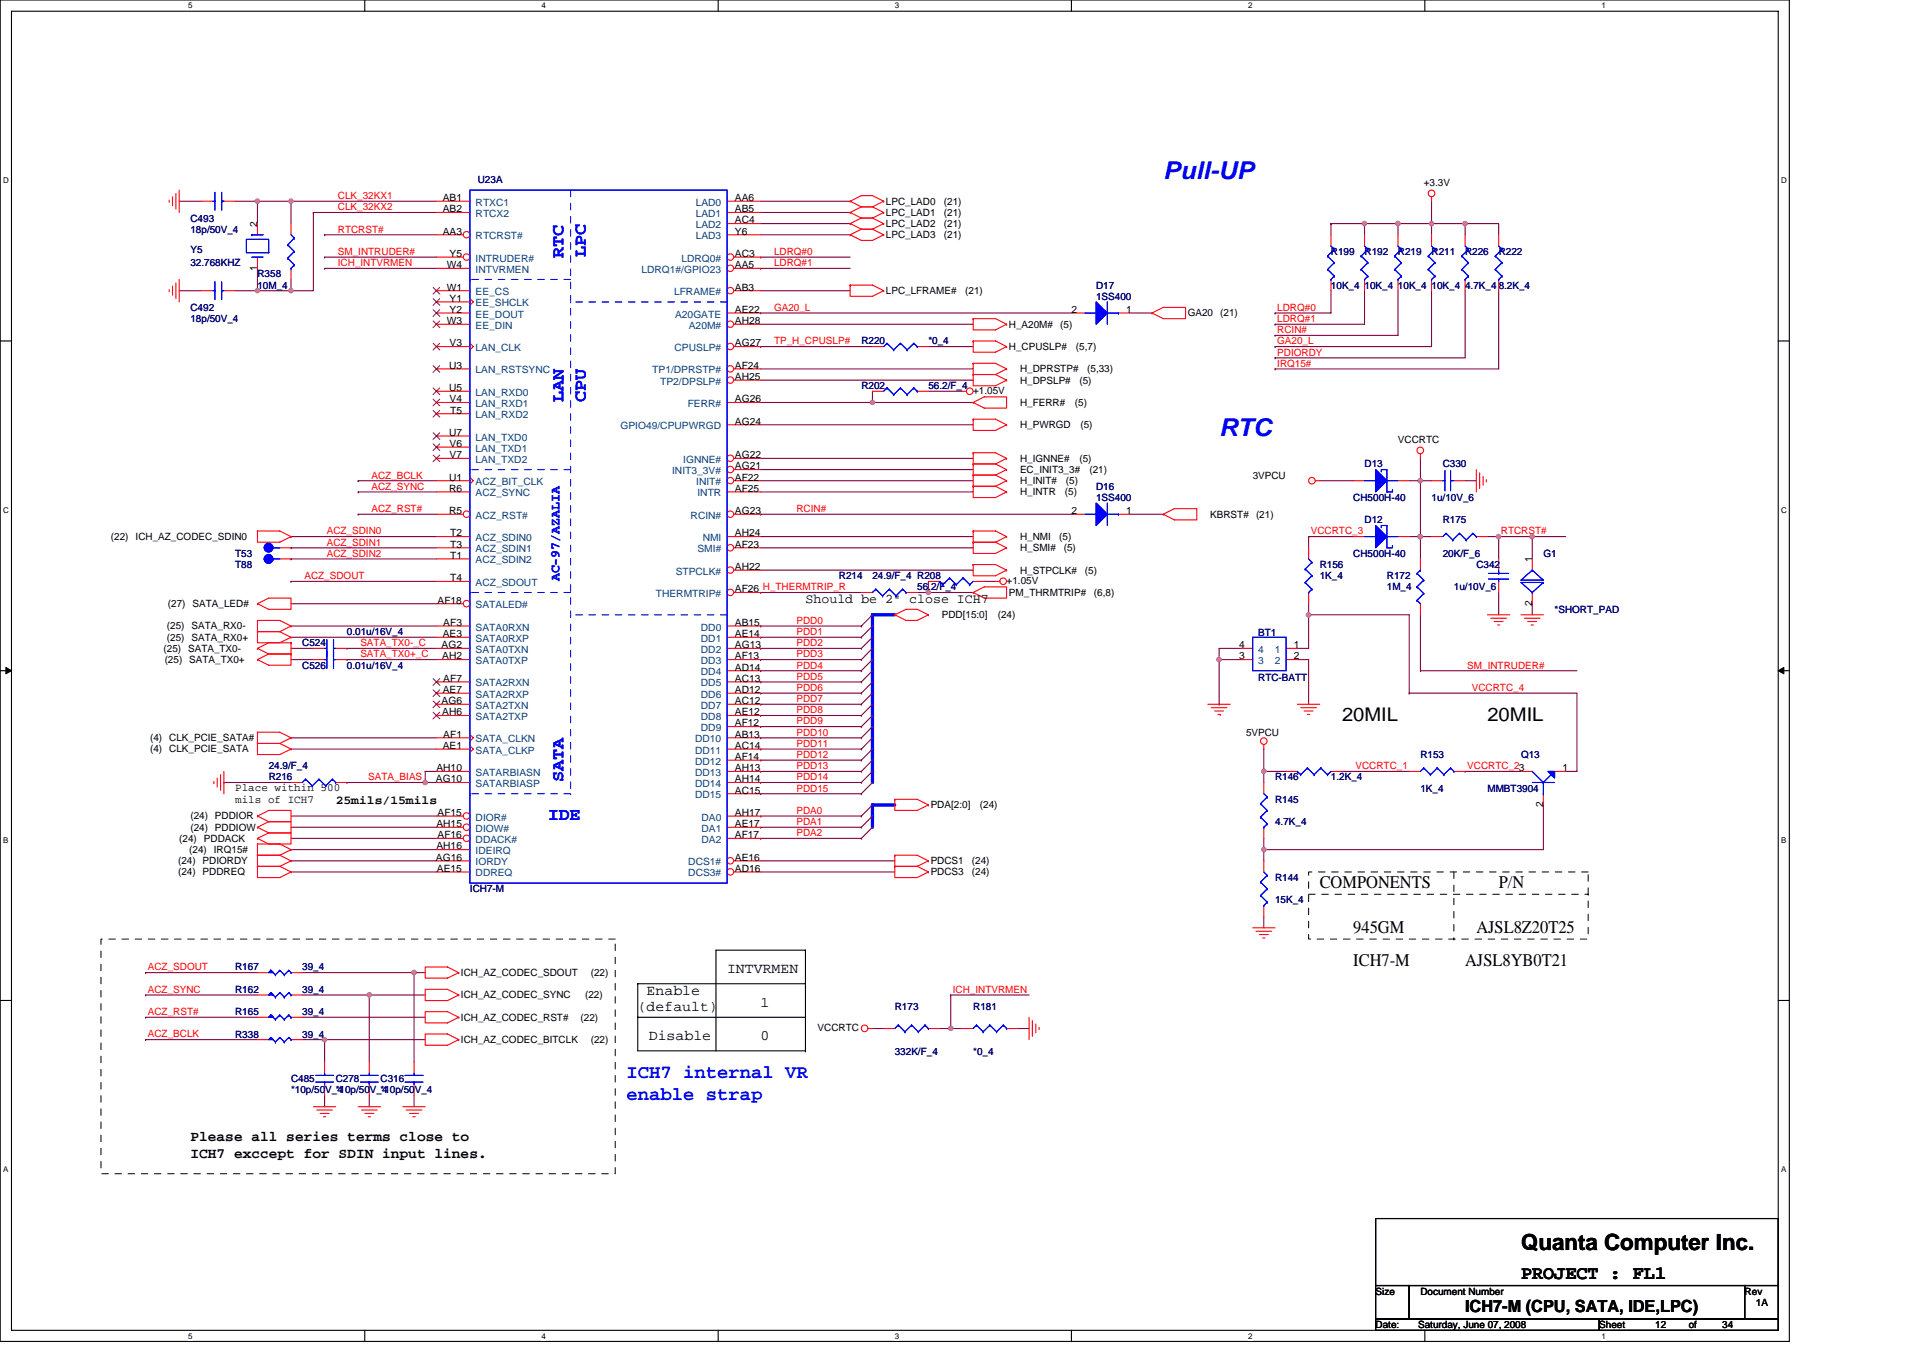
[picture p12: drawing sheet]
<svg xmlns="http://www.w3.org/2000/svg" width="297mm" height="210mm" viewBox="0 0 297 210" stroke-linecap="round" stroke-linejoin="round" font-family="sans-serif">
<defs><g id="words">
<g font-size="3.8" fill="#00f">
<text x="179.7" y="27.7">Pull-UP</text>
<text x="188.3" y="67.4">RTC</text>
</g>
<text font-size="3.5" x="234.9" y="193.2">Quanta Computer Inc.</text>
<g font-size="2.9">
<text x="207.3" y="111.4">20MIL</text>
<text x="229.8" y="111.4">20MIL</text>
<text x="234.9" y="197.7">PROJECT : FL1</text>
</g>
<g font-size="2.9" fill="#00f">
<text x="96.8" y="166.6">ICH7 internal VR</text>
<text x="96.8" y="169.9">enable strap</text>
</g>
<g font-size="2.8" fill="#00f">
<text x="87" y="39.9" transform="rotate(-90 87 39.9)">RTC</text>
<text x="90.5" y="39.7" transform="rotate(-90 90.5 39.7)">LPC</text>
<text x="87" y="62.2" transform="rotate(-90 87 62.2)">LAN</text>
<text x="90.5" y="62.2" transform="rotate(-90 90.5 62.2)">CPU</text>
<text x="87" y="120.9" transform="rotate(-90 87 120.9)">SATA</text>
<text x="84.7" y="126.7">IDE</text>
</g>
<g font-size="2.8">
<text x="203.9" y="137.2">COMPONENTS</text>
<text x="231.5" y="137.2">P/N</text>
<text x="209" y="144.1">945GM</text>
<text x="209" y="149.3">ICH7-M</text>
<text x="226.3" y="149.3">AJSL8YB0T21</text>
<text x="228" y="144.1">AJSL8Z20T25</text>
</g>
<text font-size="2.6" x="226.3" y="202.8">ICH7-M (CPU, SATA, IDE,LPC)</text>
<g font-size="2.2">
<text x="99.9" y="153.8">Enable</text>
<text x="112.3" y="150.3">INTVRMEN</text>
<text x="117.5" y="155.5">1</text>
<text x="98.5" y="156.2">(default)</text>
<text x="100.2" y="160.7">Disable</text>
<text x="117.5" y="160.7">0</text>
<text x="29.4" y="176.3">Please all series terms close to</text>
<text x="29.4" y="178.9">ICH7 exccept for SDIN input lines.</text>
</g>
<text font-size="2.1" fill="#00f" x="86.4" y="89.8" transform="rotate(-90 86.4 89.8)">AC-97/AZALIA</text>
<text font-size="2.1" x="124.4" y="93.2">Should be 2&quot; close ICH7</text>
<text font-size="1.9" x="51.9" y="124.2">25mils/15mils</text>
<g font-size="1.7">
<text x="36.3" y="122.3">Place within 500</text>
<text x="36.3" y="124.1">mils of ICH7</text>
</g>
<g font-size="1.5" fill="#000080">
<text x="73.8" y="28.3">U23A</text>
<text x="29.4" y="34.2">C493</text>
<text x="29.4" y="35.9">18p/50V_4</text>
<text x="29.4" y="39.1">Y5</text>
<text x="29.4" y="41.1">32.768KHZ</text>
<text x="205.6" y="39.4">R199</text>
<text x="210.8" y="39.4">R192</text>
<text x="215.9" y="39.4">R219</text>
<text x="221.1" y="39.4">R211</text>
<text x="226.3" y="39.4">R226</text>
<text x="231.5" y="39.4">R222</text>
<text x="39.8" y="42.9">R358</text>
<text x="39.8" y="44.6">10M_4</text>
<text x="169.3" y="44.6">D17</text>
<text x="169.3" y="46.3">1SS400</text>
<text x="205.6" y="44.6">10K_4</text>
<text x="210.8" y="44.6">10K_4</text>
<text x="215.9" y="44.6">10K_4</text>
<text x="221.1" y="44.6">10K_4</text>
<text x="226.3" y="44.6">4.7K_4</text>
<text x="231.5" y="44.6">8.2K_4</text>
<text x="29.4" y="48">C492</text>
<text x="29.4" y="49.8">18p/50V_4</text>
<text x="133.1" y="53.2">R220</text>
<text x="143.4" y="53.2">*0_4</text>
<text x="133.1" y="60.1">R202</text>
<text x="143.4" y="60.1">56.2/F_4</text>
<text x="169.3" y="75.7">D16</text>
<text x="169.3" y="77.4">1SS400</text>
<text x="209" y="77.4">CH500H-40</text>
<text x="210.8" y="72.2">D13</text>
<text x="221.1" y="77.4">1u/10V_6</text>
<text x="222.9" y="72.2">C330</text>
<text x="210.8" y="80.9">D12</text>
<text x="222.9" y="80.9">R175</text>
<text x="36.3" y="87.8">T88</text>
<text x="36.3" y="86">T53</text>
<text x="129.6" y="89.5">R214</text>
<text x="134.8" y="89.5">24.9/F_4 R208</text>
<text x="203.9" y="87.8">R156</text>
<text x="203.9" y="89.5">1K_4</text>
<text x="209" y="86">CH500H-40</text>
<text x="214.2" y="89.5">R172</text>
<text x="222.9" y="86">20K/F_6</text>
<text x="228" y="87.8">C342</text>
<text x="238.4" y="86">G1</text>
<text x="141.7" y="91.2">56.2/F_4</text>
<text x="214.2" y="91.2">1M_4</text>
<text x="224.6" y="91.2">1u/10V_6</text>
<text x="240.1" y="94.7">*SHORT_PAD</text>
<text x="46.7" y="99.9">C524</text>
<text x="53.6" y="98.1">0.01u/16V_4</text>
<text x="194.3" y="98.3">BT1</text>
<text x="46.7" y="103.3">C526</text>
<text x="53.6" y="103.3">0.01u/16V_4</text>
<text x="194.3" y="105.2">RTC-BATT</text>
<text x="41.5" y="118.9">24.9/F_4</text>
<text x="219.4" y="117.1">R153</text>
<text x="234.9" y="117.1">Q13</text>
<text x="41.5" y="120.6">R216</text>
<text x="197" y="124">R145</text>
<text x="197" y="120.6">R146</text>
<text x="205.6" y="120.6">1.2K_4</text>
<text x="219.4" y="122.3">1K_4</text>
<text x="229.8" y="122.3">MMBT3904</text>
<text x="197" y="127.5">4.7K_4</text>
<text x="72.6" y="137.9">ICH7-M</text>
<text x="197" y="136.1">R144</text>
<text x="197" y="139.6">15K_4</text>
<text x="36.3" y="149.9">R167</text>
<text x="46.7" y="149.9">39_4</text>
<text x="36.3" y="153.4">R162</text>
<text x="46.7" y="153.4">39_4</text>
<text x="138.2" y="156">R173</text>
<text x="150.3" y="156">R181</text>
<text x="36.3" y="156.8">R165</text>
<text x="36.3" y="160.3">R338</text>
<text x="46.7" y="156.8">39_4</text>
<text x="46.7" y="160.3">39_4</text>
<text x="45" y="167.2">C485</text>
<text x="51.9" y="167.2">C278</text>
<text x="58.8" y="167.2">C316</text>
<text x="138.2" y="163.1">332K/F_4</text>
<text x="150.3" y="163.1">*0_4</text>
<text x="45" y="169">*10p/50V_4</text>
<text x="51.9" y="169">*10p/50V_4</text>
<text x="58.8" y="169">*10p/50V_4</text>
</g>
<g font-size="1.5">
<text x="219.9" y="28.7">+3.3V</text>
<text x="39.7" y="35.1" transform="rotate(-90 39.7 35.1)">2</text>
<text x="68.4" y="31.1">AB1</text>
<text x="68.4" y="32.8">AB2</text>
<text x="113.5" y="31.1">AA6</text>
<text x="113.5" y="32.8">AB5</text>
<text x="113.5" y="34.5">AC4</text>
<text x="136.8" y="31.6">LPC_LAD0</text>
<text x="136.8" y="33.4">LPC_LAD1</text>
<text x="136.8" y="35.1">LPC_LAD2</text>
<text x="145.8" y="31.6">(21)</text>
<text x="145.8" y="33.4">(21)</text>
<text x="145.8" y="35.1">(21)</text>
<text x="39.7" y="41.8" transform="rotate(-90 39.7 41.8)">1</text>
<text x="68.4" y="36.3">AA3</text>
<text x="69" y="41.4">W4</text>
<text x="69.4" y="39.7">Y5</text>
<text x="113.5" y="39.7">AC3</text>
<text x="113.5" y="36.3">Y6</text>
<text x="113.5" y="41.4">AA5</text>
<text x="136.8" y="36.8">LPC_LAD3</text>
<text x="145.8" y="36.8">(21)</text>
<text x="69" y="44.9">W1</text>
<text x="69.4" y="46.6">Y1</text>
<text x="113.5" y="44.9">AB3</text>
<text x="136.8" y="45.4">LPC_LFRAME#</text>
<text x="149.1" y="45.4">(21)</text>
<text x="69" y="50.1">W3</text>
<text x="69.4" y="48.3">Y2</text>
<text x="69.4" y="53.5">V3</text>
<text x="113.5" y="48.3">AE22</text>
<text x="113.5" y="50.1">AH28</text>
<text x="113.5" y="53.5">AG27</text>
<text x="155.8" y="50.6">H_A20M#</text>
<text x="163.8" y="50.6">(5)</text>
<text x="165.5" y="48.3">2</text>
<text x="174" y="48.3">1</text>
<text x="183.5" y="48.9">GA20</text>
<text x="188.5" y="48.9">(21)</text>
<text x="69.4" y="57">U3</text>
<text x="113.5" y="57">AF24</text>
<text x="113.5" y="58.7">AH25</text>
<text x="155.8" y="54.1">H_CPUSLP#</text>
<text x="157.6" y="57.5">H_DPRSTP#</text>
<text x="157.6" y="59.3">H_DPSLP#</text>
<text x="166.2" y="54.1">(5,7)</text>
<text x="166.7" y="59.3">(5)</text>
<text x="167.9" y="57.5">(5,33)</text>
<text x="69.4" y="60.4">U5</text>
<text x="69.4" y="62.2">V4</text>
<text x="69.5" y="63.9">T5</text>
<text x="113.5" y="62.2">AG26</text>
<text x="113.5" y="65.6">AG24</text>
<text x="150.3" y="60.8">+1.05V</text>
<text x="157.6" y="62.7">H_FERR#</text>
<text x="166" y="62.7">(5)</text>
<text x="69.4" y="67.4">U7</text>
<text x="69.4" y="69.1">V6</text>
<text x="69.4" y="70.8">V7</text>
<text x="113.5" y="70.8">AG22</text>
<text x="157.6" y="71.4">H_IGNNE#</text>
<text x="157.6" y="66.2">H_PWRGD</text>
<text x="166.7" y="71.4">(5)</text>
<text x="166.9" y="66.2">(5)</text>
<text x="215.9" y="68.4">VCCRTC</text>
<text x="69.4" y="74.3">U1</text>
<text x="69.4" y="76">R6</text>
<text x="113.5" y="72.5">AG21</text>
<text x="113.5" y="76">AF25</text>
<text x="113.5" y="74.3">AF22</text>
<text x="157.6" y="76.5">H_INTR</text>
<text x="157.6" y="74.8">H_INIT#</text>
<text x="157.6" y="73.1">EC_INIT3_3#</text>
<text x="164.5" y="76.5">(5)</text>
<text x="164.7" y="74.8">(5)</text>
<text x="168.3" y="73.1">(21)</text>
<text x="193.5" y="74">3VPCU</text>
<text x="17.1" y="83.4">(22)</text>
<text x="21" y="83.4">ICH_AZ_CODEC_SDIN0</text>
<text x="69.4" y="79.4">R5</text>
<text x="69.5" y="82.9">T2</text>
<text x="113.5" y="79.4">AG23</text>
<text x="113.5" y="82.9">AH24</text>
<text x="157.6" y="83.4">H_NMI</text>
<text x="163.6" y="83.4">(5)</text>
<text x="165.5" y="79.4">2</text>
<text x="174" y="79.4">1</text>
<text x="186.9" y="80">KBRST#</text>
<text x="194" y="80">(21)</text>
<text x="69.5" y="84.6">T3</text>
<text x="69.5" y="86.3">T1</text>
<text x="69.5" y="89.8">T4</text>
<text x="113.5" y="88.1">AH22</text>
<text x="113.5" y="84.6">AF23</text>
<text x="157.6" y="88.6">H_STPCLK#</text>
<text x="157.6" y="85.2">H_SMI#</text>
<text x="164.3" y="85.2">(5)</text>
<text x="167.6" y="88.6">(5)</text>
<text x="236.7" y="86.9" transform="rotate(-90 236.7 86.9)">1</text>
<text x="25.9" y="93.8">(27)</text>
<text x="29.8" y="93.8">SATA_LED#</text>
<text x="67.6" y="93.3">AF18</text>
<text x="113.5" y="91.5">AF26 H_THERMTRIP_R</text>
<text x="145.5" y="95.5">PDD[15:0]</text>
<text x="154.1" y="95.5">(24)</text>
<text x="155.5" y="90.2">+1.05V</text>
<text x="155.8" y="92.1">PM_THRMTRIP#</text>
<text x="169" y="92.1">(6,8)</text>
<text x="236.7" y="93.6" transform="rotate(-90 236.7 93.6)">2</text>
<text x="25.3" y="100.7">(25) SATA_TX0-</text>
<text x="25.8" y="97.3">(25)</text>
<text x="25.8" y="99">(25)</text>
<text x="29.6" y="97.3">SATA_RX0-</text>
<text x="29.6" y="99">SATA_RX0+</text>
<text x="68.2" y="100.2">AG2</text>
<text x="68.3" y="101.9">AH2</text>
<text x="68.4" y="98.4">AE3</text>
<text x="68.5" y="96.7">AF3</text>
<text x="113.5" y="96.7">AB15</text>
<text x="113.5" y="98.4">AE14</text>
<text x="113.5" y="100.2">AG13</text>
<text x="113.5" y="101.9">AF13</text>
<text x="191.4" y="101.9">3</text>
<text x="191.4" y="100.2">4</text>
<text x="199.9" y="100.2">1</text>
<text x="199.9" y="101.9">2</text>
<text x="25.4" y="102.4">(25) SATA_TX0+</text>
<text x="68.4" y="107.1">AE7</text>
<text x="68.5" y="105.3">AF7</text>
<text x="113.5" y="103.6">AD14</text>
<text x="113.5" y="105.3">AC13</text>
<text x="113.5" y="107.1">AD12</text>
<text x="68.2" y="108.8">AG6</text>
<text x="68.3" y="110.5">AH6</text>
<text x="68.5" y="114">AF1</text>
<text x="113.5" y="114">AB13</text>
<text x="113.5" y="108.8">AC12</text>
<text x="113.5" y="110.5">AE12</text>
<text x="113.5" y="112.2">AF12</text>
<text x="192.5" y="113.7">5VPCU</text>
<text x="23.2" y="114.5">(4) CLK_PCIE_SATA#</text>
<text x="23.2" y="116.3">(4) CLK_PCIE_SATA</text>
<text x="67.4" y="119.2">AH10</text>
<text x="68.4" y="115.7">AE1</text>
<text x="113.5" y="115.7">AC14</text>
<text x="113.5" y="117.4">AF14</text>
<text x="113.5" y="119.2">AH13</text>
<text x="241.3" y="119.2">1</text>
<text x="67.3" y="120.9">AG10</text>
<text x="113.5" y="120.9">AH14</text>
<text x="113.5" y="122.6">AC15</text>
<text x="143.8" y="124.9">PDA[2:0]</text>
<text x="151.4" y="124.9">(24)</text>
<text x="238.4" y="124.7" transform="rotate(-90 238.4 124.7)">2</text>
<text x="27.7" y="130.1">(24)</text>
<text x="29.2" y="131.8">(24)</text>
<text x="29.4" y="126.6">(24) PDDIOR</text>
<text x="29.4" y="128.4">(24) PDDIOW</text>
<text x="31.5" y="130.1">PDDACK</text>
<text x="33" y="131.8">IRQ15#</text>
<text x="67.4" y="131.3">AH16</text>
<text x="67.4" y="127.8">AH15</text>
<text x="67.6" y="129.5">AF16</text>
<text x="67.6" y="126.1">AF15</text>
<text x="113.5" y="126.1">AH17</text>
<text x="113.5" y="127.8">AE17</text>
<text x="113.5" y="129.5">AF17</text>
<text x="27.5" y="133.5">(24) PDIORDY</text>
<text x="27.5" y="135.3">(24) PDDREQ</text>
<text x="67.3" y="133">AG16</text>
<text x="67.5" y="134.7">AE15</text>
<text x="113.5" y="133">AE16</text>
<text x="113.5" y="134.7">AD16</text>
<text x="143.8" y="133.5">PDCS1</text>
<text x="143.8" y="135.3">PDCS3</text>
<text x="150.1" y="133.5">(24)</text>
<text x="150.1" y="135.3">(24)</text>
<text x="71.2" y="150.8">ICH_AZ_CODEC_SDOUT</text>
<text x="71.2" y="154.3">ICH_AZ_CODEC_SYNC</text>
<text x="90.4" y="154.3">(22)</text>
<text x="91.2" y="150.8">(22)</text>
<text x="71.2" y="161.2">ICH_AZ_CODEC_BITCLK</text>
<text x="71.2" y="157.7">ICH_AZ_CODEC_RST#</text>
<text x="89.7" y="157.7">(22)</text>
<text x="91.2" y="161.2">(22)</text>
<text x="126.3" y="159.3">VCCRTC</text>
<text x="212.5" y="200">Size</text>
<text x="219.4" y="200">Document Number</text>
<text x="269.5" y="200">Rev</text>
<text x="271.2" y="201.8">1A</text>
<text x="212.5" y="205.2">Date:</text>
<text x="219.1" y="205.2">Saturday, June 07, 2008</text>
<text x="247" y="205.2">Sheet</text>
<text x="255.7" y="205.2">12</text>
<text x="260.9" y="205.2">of</text>
<text x="266" y="205.2">34</text>
</g>
<g font-size="1.5" fill="#f00">
<text x="52.2" y="35.9">RTCRST#</text>
<text x="52.2" y="32.5">CLK_32KX2</text>
<text x="52.2" y="30.8">CLK_32KX1</text>
<text x="52.2" y="39.4">SM_INTRUDER#</text>
<text x="52.2" y="41.1">ICH_INTVRMEN</text>
<text x="119.6" y="41.1">LDRQ#1</text>
<text x="119.6" y="39.4">LDRQ#0</text>
<text x="119.6" y="53.2">TP_H_CPUSLP#</text>
<text x="119.6" y="48">GA20_L</text>
<text x="197.3" y="53.2">GA20_L</text>
<text x="197.3" y="51.5">RCIN#</text>
<text x="197.3" y="49.8">LDRQ#1</text>
<text x="197.3" y="48">LDRQ#0</text>
<text x="197.3" y="54.9">PDIORDY</text>
<text x="197.3" y="56.7">IRQ15#</text>
<text x="57.4" y="75.7">ACZ_SYNC</text>
<text x="57.4" y="73.9">ACZ_BCLK</text>
<text x="50.5" y="82.6">ACZ_SDIN0</text>
<text x="57.4" y="79.1">ACZ_RST#</text>
<text x="123" y="79.1">RCIN#</text>
<text x="202.5" y="82.6">VCCRTC_3</text>
<text x="231.8" y="82.6">RTCRST#</text>
<text x="47" y="89.5">ACZ_SDOUT</text>
<text x="50.5" y="84.3">ACZ_SDIN1</text>
<text x="50.5" y="86">ACZ_SDIN2</text>
<text x="55.7" y="101.6">SATA_TX0+_C</text>
<text x="55.7" y="99.8">SATA_TX0-_C</text>
<text x="123" y="96.4">PDD0</text>
<text x="123" y="98.1">PDD1</text>
<text x="123" y="99.8">PDD2</text>
<text x="123" y="101.6">PDD3</text>
<text x="123" y="103.3">PDD4</text>
<text x="123" y="105">PDD5</text>
<text x="123" y="106.8">PDD6</text>
<text x="226.6" y="103.3">SM_INTRUDER#</text>
<text x="227.3" y="106.8">VCCRTC_4</text>
<text x="123" y="108.5">PDD7</text>
<text x="123" y="113.7">PDD10</text>
<text x="123" y="111.9">PDD9</text>
<text x="123" y="110.2">PDD8</text>
<text x="123" y="115.4">PDD11</text>
<text x="123" y="117.1">PDD12</text>
<text x="123" y="118.9">PDD13</text>
<text x="209.4" y="118.9">VCCRTC_1</text>
<text x="226.6" y="118.9">VCCRTC_23</text>
<text x="56.9" y="120.6">SATA_BIAS</text>
<text x="123" y="122.3">PDD15</text>
<text x="123" y="120.6">PDD14</text>
<text x="123" y="125.8">PDA0</text>
<text x="123" y="127.5">PDA1</text>
<text x="123" y="129.2">PDA2</text>
<text x="22.8" y="149.9">ACZ_SDOUT</text>
<text x="22.8" y="153.4">ACZ_SYNC</text>
<text x="147.2" y="153.4">ICH_INTVRMEN</text>
<text x="22.8" y="156.8">ACZ_RST#</text>
<text x="22.8" y="160.3">ACZ_BCLK</text>
</g>
<g font-size="1.5" fill="#004080">
<text x="73.5" y="31.8">RTXC1</text>
<text x="73.5" y="33.5">RTCX2</text>
<text x="107.5" y="31.8">LAD0</text>
<text x="107.5" y="33.5">LAD1</text>
<text x="107.5" y="35.2">LAD2</text>
<text x="73.5" y="40.4">INTRUDER#</text>
<text x="73.5" y="37">RTCRST#</text>
<text x="105.3" y="40.4">LDRQ0#</text>
<text x="107.5" y="37">LAD3</text>
<text x="73.5" y="42.2">INTVRMEN</text>
<text x="73.5" y="45.6">EE_CS</text>
<text x="73.5" y="47.3">EE_SHCLK</text>
<text x="99.1" y="42.2">LDRQ1#/GPIO23</text>
<text x="104.1" y="45.6">LFRAME#</text>
<text x="73.5" y="49.1">EE_DOUT</text>
<text x="73.5" y="50.8">EE_DIN</text>
<text x="104.3" y="49.1">A20GATE</text>
<text x="106.4" y="50.8">A20M#</text>
<text x="73.5" y="54.3">LAN_CLK</text>
<text x="73.5" y="57.7">LAN_RSTSYNC</text>
<text x="100.7" y="57.7">TP1/DPRSTP#</text>
<text x="102" y="59.4">TP2/DPSLP#</text>
<text x="104.2" y="54.3">CPUSLP#</text>
<text x="73.5" y="61.2">LAN_RXD0</text>
<text x="73.5" y="62.9">LAN_RXD1</text>
<text x="73.5" y="64.6">LAN_RXD2</text>
<text x="106.2" y="62.9">FERR#</text>
<text x="73.5" y="68.1">LAN_TXD0</text>
<text x="73.5" y="69.8">LAN_TXD1</text>
<text x="73.5" y="71.5">LAN_TXD2</text>
<text x="95.8" y="66.3">GPIO49/CPUPWRGD</text>
<text x="105.5" y="71.5">IGNNE#</text>
<text x="73.5" y="75">ACZ_BIT_CLK</text>
<text x="73.5" y="76.7">ACZ_SYNC</text>
<text x="103.8" y="73.3">INIT3_3V#</text>
<text x="107.5" y="75">INIT#</text>
<text x="107.7" y="76.7">INTR</text>
<text x="73.5" y="80.2">ACZ_RST#</text>
<text x="73.5" y="83.6">ACZ_SDIN0</text>
<text x="106.7" y="80.2">RCIN#</text>
<text x="108.5" y="83.6">NMI</text>
<text x="73.5" y="85.3">ACZ_SDIN1</text>
<text x="73.5" y="87.1">ACZ_SDIN2</text>
<text x="104.4" y="88.8">STPCLK#</text>
<text x="107.7" y="85.3">SMI#</text>
<text x="73.5" y="90.5">ACZ_SDOUT</text>
<text x="73.5" y="94">SATALED#</text>
<text x="101.3" y="92.2">THERMTRIP#</text>
<text x="73.5" y="97.4">SATA0RXN</text>
<text x="73.5" y="99.2">SATA0RXP</text>
<text x="73.5" y="100.9">SATA0TXN</text>
<text x="108.3" y="97.4">DD0</text>
<text x="108.3" y="99.2">DD1</text>
<text x="108.3" y="100.9">DD2</text>
<text x="194.4" y="100.9">4</text>
<text x="196.9" y="100.9">1</text>
<text x="73.5" y="102.6">SATA0TXP</text>
<text x="73.5" y="106.1">SATA2RXN</text>
<text x="73.5" y="107.8">SATA2RXP</text>
<text x="108.3" y="102.6">DD3</text>
<text x="108.3" y="104.3">DD4</text>
<text x="108.3" y="106.1">DD5</text>
<text x="108.3" y="107.8">DD6</text>
<text x="194.4" y="102.6">3</text>
<text x="196.9" y="102.6">2</text>
<text x="73.5" y="109.5">SATA2TXN</text>
<text x="73.5" y="111.3">SATA2TXP</text>
<text x="108.3" y="109.5">DD7</text>
<text x="108.3" y="111.3">DD8</text>
<text x="108.3" y="113">DD9</text>
<text x="73.5" y="114.7">SATA_CLKN</text>
<text x="73.5" y="116.4">SATA_CLKP</text>
<text x="73.5" y="119.9">SATARBIASN</text>
<text x="107.4" y="114.7">DD10</text>
<text x="107.4" y="116.4">DD11</text>
<text x="107.4" y="118.2">DD12</text>
<text x="107.4" y="119.9">DD13</text>
<text x="73.5" y="121.6">SATARBIASP</text>
<text x="107.4" y="121.6">DD14</text>
<text x="107.4" y="123.3">DD15</text>
<text x="73.5" y="132">IDEIRQ</text>
<text x="73.5" y="130.2">DDACK#</text>
<text x="73.5" y="128.5">DIOW#</text>
<text x="73.5" y="126.8">DIOR#</text>
<text x="108.3" y="126.8">DA0</text>
<text x="108.3" y="128.5">DA1</text>
<text x="108.3" y="130.2">DA2</text>
<text x="73.5" y="135.4">DDREQ</text>
<text x="73.5" y="133.7">IORDY</text>
<text x="106.3" y="133.7">DCS1#</text>
<text x="106.3" y="135.4">DCS3#</text>
</g>
<g font-size="1.2">
<text x="29.1" y="1.3">5</text>
<text x="83.6" y="1.3">4</text>
<text x="138.2" y="1.3">3</text>
<text x="192.8" y="1.3">2</text>
<text x="247.4" y="1.3">1</text>
<text x=".5" y="28.3">D</text>
<text x="275.1" y="28.3">D</text>
<text x=".5" y="79.2">C</text>
<text x="275.1" y="79.2">C</text>
<text x=".5" y="130.2">B</text>
<text x="275.1" y="130.2">B</text>
<text x=".5" y="181.1">A</text>
<text x="275.1" y="181.1">A</text>
<text x="29.1" y="206.8">5</text>
<text x="83.6" y="206.8">4</text>
<text x="138.2" y="206.8">3</text>
<text x="192.8" y="206.8">2</text>
<text x="247.4" y="206.8">1</text>
</g>
</g></defs>
<path d="M0 0h276.4v207.3h-276.4zM1.8 1.7h272.9v203.8h-272.9z" fill="none" stroke="#000" stroke-width=".17"/>
<g fill="#fff">
<path d="M29.1 .2h.6v1.4h-.6z"/>
<path d="M29.1 205.7h.6v1.4h-.6z"/>
</g>
<path d="M56.3 0v1.7M56.3 205.5v1.8" fill="none" stroke="#000" stroke-width=".17"/>
<g fill="#fff">
<path d="M83.6 .2h.7v1.4h-.7z"/>
<path d="M83.6 205.7h.7v1.4h-.7z"/>
</g>
<path d="M110.9 0v1.7M110.9 205.5v1.8" fill="none" stroke="#000" stroke-width=".17"/>
<g fill="#fff">
<path d="M138.2 .2h.7v1.4h-.7z"/>
<path d="M138.2 205.7h.7v1.4h-.7z"/>
</g>
<path d="M165.5 0v1.7M165.5 205.5v1.8" fill="none" stroke="#000" stroke-width=".17"/>
<g fill="#fff">
<path d="M192.8 .2h.6v1.4h-.6z"/>
<path d="M192.8 205.7h.6v1.4h-.6z"/>
</g>
<path d="M220.1 0v1.7M220.1 205.5v1.8" fill="none" stroke="#000" stroke-width=".17"/>
<g fill="#fff">
<path d="M247.4 .2h.6v1.4h-.6z"/>
<path d="M247.4 205.7h.6v1.4h-.6z"/>
<path d="M.5 27.2h.8v1.4h-.8z"/>
<path d="M275.1 27.2h.9v1.4h-.9z"/>
<path d="M.5 78.1h.8v1.4h-.8z"/>
<path d="M275.1 78.1h.9v1.4h-.9z"/>
</g>
<path d="M0 52.7h1.8M274.7 52.7h1.7" fill="none" stroke="#000" stroke-width=".17"/>
<g fill="#fff">
<path d="M.5 129.1h.8v1.4h-.8z"/>
<path d="M275.1 129.1h.8v1.4h-.8z"/>
</g>
<path d="M0 103.6h1.8M274.7 103.6h1.7" fill="none" stroke="#000" stroke-width=".17"/>
<path d="M.9 103.1l.9 .5-.9 .5zM274.7 103.6l.8-.5v1z" fill="#000" stroke="#000" stroke-width=".15"/>
<g fill="#fff">
<path d="M.5 180h.8v1.4h-.8z"/>
<path d="M275.1 180h.8v1.4h-.8z"/>
</g>
<g fill="none" stroke="#000" stroke-width=".17">
<path d="M0 154.6h1.8M98.5 157.2h25.9M124.4 152h-25.9v10.4h25.9M124.4 146.8h.1M124.4 152h.1M124.4 146.8h-13.8v15.6M124.4 146.8v15.6M274.7 154.6h1.7M124.4 162.4h.1M212.5 188.3h62.2v10.3h-62.2zM212.5 198.6h5.2v5.2h-5.2zM217.7 198.6h51.8v5.2h-51.8z"/>
<path d="M269.5 198.6h5.2v5.2h-5.2zM212.5 203.8h34.5v1.7h-34.5zM247 203.8h27.7v1.7h-27.7z"/>
</g>
<g fill="none" stroke="#800040" stroke-width=".17">
<path d="M27.7 31.1h3.4M36.3 31.1h3.5M39.8 31.1h.1M39.8 31.1v3.4M39.8 31.1h27.6M45 31.1v3.4M45 31.1h.1M48.4 32.8h.1M48.4 32.8v12.1h-8.6M48.4 32.8h19M50.1 39.7h.1M50.1 36.3h.1"/>
<path d="M50.1 39.7h17.3M50.1 36.3h17.3M117.5 32.8h13.8M117.5 34.5h13.8M117.5 31.1h13.8M117.5 36.3h13.8M117.5 39.7h.1M117.5 39.7h13.8M205.6 34.5h.1M205.6 34.5h5.2M205.6 34.5v1.8M210.8 34.5v1.8"/>
<path d="M210.8 34.5h.1M210.8 34.5h10.3M215.9 34.5v1.8M215.9 34.5h.1M221.1 34.5v1.8M221.1 31.1v3.4M221.1 34.5h5.2M226.3 34.5v1.8M226.3 34.5h5.2v1.8M226.3 34.5h.1M27.7 44.9h3.4M36.3 44.9h3.5"/>
<path d="M39.8 41.5v3.4M39.8 44.9h.1M45 43.2v1.7M45 44.9h.1M50.1 41.5h.1M50.1 41.5h17.3M117.5 41.5h.1M117.5 50.1h32.8M117.5 58.7h32.8M117.5 57h32.8M117.5 44.9h13.8M117.5 53.6h.1"/>
<path d="M117.5 48.4h.1M117.5 41.5h13.8M117.5 53.6h17.3M117.5 48.4h48.4M143.4 53.6h6.9M174.5 48.4h3.4M197 53.6h.1M197 51.8h.1M197 50.1h.1M197 48.4h.1M197 55.3h.1M197 57h.1"/>
<path d="M205.6 44.9v3.5h-8.6M210.8 44.9v5.2h-13.8M215.9 44.9v6.9h-18.9M221.1 44.9v8.7h-24.1M226.3 44.9v10.4h-29.3M231.5 44.9v12.1h-34.5M55.3 76h.1M55.3 74.3h.1M55.3 79.5h.1M55.3 79.5h12.1M55.3 76h12.1M55.3 74.3h12.1"/>
<path d="M117.5 79.5h.1M117.5 76h32.8M117.5 65.6h32.8M117.5 70.8h32.8M117.5 72.6h32.8M117.5 74.3h32.8M117.5 62.2h17.3M117.5 79.5h48.4M134.8 60.5v1.7M134.8 62.2h.1M134.8 62.2h15.5M143.4 60.5h5.2"/>
<path d="M174.5 79.5h5.2M203.9 74.3h5.1M217.7 74.3h1.7M219.4 74.3h.1M219.4 70.8v3.5M219.4 74.3v8.6M219.4 74.3h1.7M226.3 74.3h1.7M45 89.8h.1M45 84.6h.1M45 86.4h.1M45 82.9h.1"/>
<path d="M45 98.5h22.4M45 96.7h22.4M45 93.3h22.4M45 89.8h22.4M45 84.6h22.4M45 86.4h22.4M45 82.9h22.4M117.5 88.1h32.8M117.5 96.7h.1M117.5 98.5h.1M117.5 84.6h32.8M117.5 91.5h.1"/>
<path d="M117.5 82.9h32.8M117.5 91.5h15.6M117.5 96.7h15.6M117.5 98.5h15.6M133.1 96.7h.1M133.1 98.5h.1M134.8 95l-1.7 1.7M134.8 96.7l-1.7 1.8M134.8 98.5l-1.7 1.7M141.7 91.5h1.7M143.4 91.5h.1M143.4 89.8v1.7"/>
<path d="M143.4 91.5h6.9M152 89.8h1.8M202.1 95h15.6v12.1M202.1 95h.1M202.1 82.9h.1M202.1 82.9v1.7M202.1 93.3v1.7M202.1 95v5.2h-1.7M202.1 82.9h6.9M217.7 82.9h1.7M219.4 82.9h.1M219.4 95v8.6"/>
<path d="M219.4 82.9h1.7M219.4 82.9v3.5M229.8 82.9h1.7M231.5 82.9v3.5M231.5 91.5v3.5M231.5 82.9h.1M231.5 82.9h10.3M236.7 82.9h.1M236.7 82.9v3.5M236.7 93.3v1.7M45 100.2h3.4M45 101.9h3.4"/>
<path d="M45 114h22.4M45 115.7h22.4M53.6 101.9h.1M53.6 100.2h.1M53.6 100.2h13.8M53.6 101.9h13.8M67.4 119.2h-1.7v1.7M117.5 100.2h.1M117.5 101.9h.1M117.5 103.6h.1M117.5 105.4h.1M117.5 107.1h.1"/>
<path d="M117.5 108.8h.1M117.5 114h.1M117.5 112.3h.1M117.5 110.6h.1M117.5 115.7h.1M117.5 117.5h.1M117.5 119.2h.1M117.5 100.2h15.6M117.5 101.9h15.6M117.5 103.6h15.6M117.5 105.4h15.6M117.5 107.1h15.6"/>
<path d="M117.5 108.8h15.6M117.5 114h15.6M117.5 112.3h15.6M117.5 110.6h15.6M117.5 115.7h15.6M117.5 117.5h15.6M117.5 119.2h15.6M133.1 100.2h.1M133.1 101.9h.1M133.1 103.6h.1M133.1 105.4h.1M133.1 107.1h.1"/>
<path d="M133.1 108.8h.1M133.1 110.6h.1M133.1 112.3h.1M133.1 114h.1M133.1 115.7h.1M133.1 117.5h.1M133.1 119.2h.1M134.8 100.2l-1.7 1.7M134.8 101.9l-1.7 1.7M134.8 103.6l-1.7 1.8M134.8 105.4l-1.7 1.7M134.8 107.1l-1.7 1.7"/>
<path d="M134.8 108.8l-1.7 1.8M134.8 110.6l-1.7 1.7M134.8 112.3l-1.7 1.7M134.8 114l-1.7 1.7M134.8 115.7l-1.7 1.8M134.8 117.5l-1.7 1.7M134.8 119.2l-1.7 1.7M188.3 101.9h3.5M188.3 101.9h.1M188.3 108.8h.1M191.8 100.2h-3.5v8.6M195.2 119.2h3.5"/>
<path d="M195.2 119.2h.1M195.2 115.7v3.5M195.2 119.2v1.7M200.4 101.9h1.7v6.9M207.3 119.2h.1M207.3 119.2h10.4M217.7 107.1h25.9v12.1h-1.8M217.7 107.1h.1M219.4 103.6h.1M219.4 103.6h24.2M226.3 119.2h.1M226.3 119.2h8.6"/>
<path d="M34.6 120.9h.1M34.6 120.9h10.4M45 126.1h22.4M45 127.8h22.4M45 129.5h22.4M45 133h22.4M45 134.7h22.4M45 131.3h22.4M53.6 120.9h.1M53.6 120.9h13.8M65.7 120.9h.1M117.5 122.6h.1"/>
<path d="M117.5 120.9h.1M117.5 126.1h.1M117.5 127.8h.1M117.5 129.5h.1M117.5 134.7h20.7M117.5 133h20.7M117.5 122.6h15.6M117.5 120.9h15.6M117.5 126.1h15.6M117.5 127.8h15.6M117.5 129.5h15.6M133.1 126.1h.1"/>
<path d="M133.1 127.8h.1M133.1 129.5h.1M133.1 120.9h.1M133.1 122.6h.1M134.8 124.4l-1.7 1.7M134.8 126.1l-1.7 1.7M134.8 127.8l-1.7 1.7M134.8 120.9l-1.7 1.7M195.2 131.3v1.7M195.2 131.3h.1M195.2 129.5v1.8M238.4 124.4v6.9h-43.2"/>
<path d="M22.5 157.2h.1M22.5 150.3h.1M22.5 153.7h.1M22.5 157.2h17.3M22.5 150.3h17.3M22.5 153.7h17.3M46.7 157.2h19M46.7 150.3h17.3M46.7 153.7h10.3M57 153.7h8.7M57 153.7h.1M57 153.7v10.4"/>
<path d="M64 150.3h.1M64 150.3h1.7M64 150.3v13.8M134.8 158.9h1.7M145.1 158.9h1.8M146.9 153.7v5.2h1.7M146.9 153.7h.1M146.9 153.7h12.1M157.2 158.9h1.8M195.2 141.6v1.8M22.5 160.6h.1M22.5 160.6h17.3"/>
<path d="M46.7 160.6h3.4M50.1 160.6h15.6M50.1 169.3v1.7M50.1 160.6h.1M50.1 160.6v3.5M57 169.3v1.7M64 169.3v1.7"/>
</g>
<g fill="#f0f" stroke="#f0f" stroke-width=".17">
<circle cx="143.4" cy="91.5" r=".34"/>
<circle cx="134.8" cy="62.2" r=".33"/>
<circle cx="202.1" cy="95" r=".34"/>
<circle cx="195.2" cy="119.2" r=".34"/>
<circle cx="195.2" cy="131.3" r=".33"/>
<circle cx="219.4" cy="82.9" r=".34"/>
<circle cx="219.4" cy="74.3" r=".34"/>
<circle cx="236.7" cy="82.9" r=".34"/>
<circle cx="146.9" cy="158.9" r=".34"/>
<circle cx="65.7" cy="120.9" r=".34"/>
<circle cx="231.5" cy="82.9" r=".34"/>
<circle cx="210.8" cy="34.5" r=".34"/>
<circle cx="221.1" cy="34.5" r=".34"/>
<circle cx="215.9" cy="34.5" r=".34"/>
<circle cx="44.9" cy="44.9" r=".33"/>
<circle cx="44.9" cy="31.1" r=".34"/>
<circle cx="39.8" cy="31.1" r=".34"/>
<circle cx="39.8" cy="44.9" r=".33"/>
<circle cx="50.1" cy="160.6" r=".34"/>
<circle cx="57" cy="153.7" r=".34"/>
<circle cx="63.9" cy="150.3" r=".34"/>
<circle cx="226.3" cy="34.5" r=".34"/>
<circle cx="188.3" cy="101.9" r=".34"/>
</g>
<g fill="none" stroke="#00f" stroke-width=".51">
<path d="M134.8 95h.1M134.8 95v6.9M134.8 95h3.4M134.8 101.9h.1M134.8 101.9v13.8M134.8 119.2h.1M134.8 115.7v3.5M134.8 115.7h.1M134.8 119.2v1.7M134.8 126.1h.1M134.8 124.4h.1M134.8 124.4v1.7"/>
<path d="M134.8 126.1v1.7M134.8 124.4h3.4"/>
</g>
<g fill="none" stroke="#f00" stroke-width=".17">
<path d="M26.1 30.9v.4M26.6 30.4v1.4M27.2 29.9v2.4M27.7 29.4v3.4M45 34.5v1.8M67.4 31.1h5.2M67.4 32.8h5.2M131.3 31.1l1.8-.9h1.7l1.7 .9M131.3 31.1h.1M131.3 32.8h.1M131.3 34.5h.1M131.3 36.3l1.8 .8h1.7l1.7-.8"/>
<path d="M131.3 36.3h.1M131.3 31.1l1.8 .9M131.3 32.8l1.8 .9M131.3 34.5l1.8 .9M133.1 32h1.7M133.1 33.7h1.7M133.1 35.4h1.7M133.1 32l-1.8 .8M133.1 33.7l-1.8 .8M133.1 35.4l-1.8 .9M134.8 32l1.7 .8M134.8 33.7l1.7 .8"/>
<path d="M134.8 35.4l1.7 .9M136.5 31.1h.1M136.5 32.8h.1M136.5 34.5h.1M136.5 36.3h.1M136.5 31.1l-1.7 .9M136.5 32.8l-1.7 .9M136.5 34.5l-1.7 .9M221.1 30.4v.7M221.1 36.3v1.7M231.5 36.3v1.7M26.1 44.7v.4"/>
<path d="M26.6 44.2v1.4M27.2 43.7v2.4M27.7 43.2v3.5M31.1 44.9h1.8M34.6 44.9h1.7M45 41.5v1.7M67.4 41.5h5.2M131.3 44h3.5l1.7 .9M131.3 44v1.8h3.5l1.7-.9M131.3 44h.1M136.5 44.9h.1M150.3 49.2h3.5l1.7 .9"/>
<path d="M150.3 49.2v1.8h3.5l1.7-.9M150.3 49.2h.1M150.3 56.1h3.5l1.7 .9M150.3 56.1v1.8h3.5M150.3 56.1h.1M150.3 57.9h3.5M150.3 57.9v1.7h3.5l1.7-.9M150.3 57.9h.1M150.3 52.7h3.5l1.7 .9M150.3 52.7v1.7h3.5l1.7-.8M150.3 52.7h.1M153.8 57.9l1.7 .8"/>
<path d="M155.5 50.1h.1M155.5 57h.1M155.5 58.7h.1M155.5 53.6h.1M155.5 57l-1.7 .9M177.9 48.4l1.8-.9h3.4v1.7h-3.4zM177.9 48.4h.1M221.1 43.2v1.7M231.5 43.2v1.7M134.8 60.5h1.7M141.7 60.5h1.7M148.6 60.5h.7"/>
<path d="M150.3 75.1h3.5M150.3 75.1v1.8h3.5l1.7-.9M150.3 75.1h.1M150.3 73.4h3.5M150.3 73.4v1.7h3.5M150.3 73.4h.1M150.3 70h3.5l1.7 .8M150.3 70v1.7h3.5M150.3 70h.1M150.3 64.8h3.5l1.7 .8M150.3 64.8v1.7h3.5l1.7-.9M150.3 64.8h.1"/>
<path d="M150.3 62.2l1.7-.9h3.5v1.8h-3.5zM150.3 62.2h.1M150.3 71.7h3.5M150.3 71.7v1.7h3.5M150.3 71.7h.1M153.8 75.1l1.7 .9M153.8 73.4l1.7 .9M153.8 71.7l1.7 .9M155.5 76h.1M155.5 74.3h.1M155.5 70.8h.1M155.5 65.6h.1"/>
<path d="M155.5 72.6h.1M155.5 74.3l-1.7 .8M155.5 70.8l-1.7 .9M155.5 72.6l-1.7 .8M179.7 79.5l1.7-.9h3.5v1.7h-3.5zM179.7 79.5h.1M203.2 74.3h.7M209 74.3h1.8M215.9 74.3h1.8M219.4 70.1v.7M228 72.6v3.4M228.6 73.1v2.4"/>
<path d="M229.1 73.6v1.4M229.6 74.1v.3M39.8 82h3.4l1.8 .9M39.8 82v1.8h3.4l1.8-.9M39.8 82h.1M39.8 95.9h3.4l1.8 .8M39.8 95.9v1.7h3.4M39.8 95.9h.1M39.8 97.6h3.4M39.8 97.6v1.7h3.4l1.8-.8M39.8 97.6h.1M39.8 93.3l1.7-.9h3.5v1.7h-3.5z"/>
<path d="M39.8 93.3h.1M43.2 97.6l1.8 .9M45 82.9h.1M45 96.7h.1M45 98.5h.1M45 99.3h-3.5l-1.7 .9M45 99.3v1.7h-3.5M45 99.3h.1M45 96.7l-1.8 .9M138.2 95l1.8-.9h1.7l1.7 .9M138.2 95l1.8 .9h1.7l1.7-.9M138.2 95h.1"/>
<path d="M143.4 95h.1M143.4 89.8h1.7M150.3 87.2h3.5l1.7 .9M150.3 87.2v1.8h3.5l1.7-.9M150.3 87.2h.1M150.3 82h3.5l1.7 .9M150.3 82v1.8h3.5M150.3 82h.1M150.3 83.8h3.5M150.3 83.8v1.7h3.5l1.7-.9M150.3 83.8h.1M150.3 91.5l1.7-.8h3.5v1.7h-3.5z"/>
<path d="M150.3 91.5h.1M150.3 89.8h1.7M153.8 89.8h.6M153.8 83.8l1.7 .8M155.5 88.1h.1M155.5 82.9h.1M155.5 84.6h.1M155.5 82.9l-1.7 .9M202.1 84.6v1.8M202.1 91.5v1.8M209 82.9h1.8M215.9 82.9h1.8"/>
<path d="M229.8 95h3.4M230.3 95.5h2.4M230.8 96h1.4M231.3 96.6h.4M231.5 86.4v1.7M231.5 89.8v1.7M234.9 95h3.5M235.5 95.5h2.4M236 96h1.4M236.5 96.6h.4M236.7 86.4v1.7M236.7 91.5v1.8"/>
<path d="M34.1 119.7v2.4M34.6 119.2v3.4M39.8 113.1h3.4l1.8 .9M39.8 113.1v1.8h3.4M39.8 113.1h.1M39.8 114.9h3.4M39.8 114.9v1.7h3.4l1.8-.9M39.8 114.9h.1M39.8 100.2h.1M39.8 101.9h.1M39.8 100.2l1.7 .8M41.5 101h3.5"/>
<path d="M41.5 101l-1.7 .9M43.2 114.9l1.8 .8M45 114h.1M45 115.7h.1M45 101v1.8h-3.5l-1.7-.9M45 101h.1M45 114l-1.8 .9M48.4 101.9h1.7M51.9 101.9h1.7M186.6 108.8h3.4M187.1 109.3h2.4M187.6 109.9h1.4"/>
<path d="M188.1 110.4h.4M188.5 110.4h.1M195.2 115v.7M200.4 108.8h3.5M200.9 109.3h2.4M201.4 109.9h1.4M201.9 110.4h.4M217.7 119.2h1.7M224.6 119.2h1.7M234.9 119.2h1.8M240.1 119.2h1.7M33 120.7v.4"/>
<path d="M33.5 120.2v1.4M39.8 126.1l1.7-.9h3.5v1.8h-3.5M39.8 126.1h.1M39.8 127.8h.1M39.8 129.5h.1M39.8 130.4h3.4l1.8 .9M39.8 130.4v1.7h3.4M39.8 130.4h.1M39.8 132.1h3.4M39.8 132.1v1.8h3.4M39.8 132.1h.1M39.8 133.9h3.4"/>
<path d="M39.8 133.9v1.7h3.4l1.8-.9M39.8 133.9h.1M39.8 126.1l1.7 .9M39.8 127.8l1.7 .9M41.5 127h3.5v1.7h-3.5M41.5 128.7h3.5v1.7h-3.5l-1.7-.9M41.5 127l-1.7 .8M41.5 128.7l-1.7 .8M43.2 132.1l1.8 .9M43.2 133.9l1.8 .8M45 131.3h.1M45 133h.1"/>
<path d="M45 134.7h.1M45 131.3l-1.8 .8M45 133l-1.8 .9M45 120.9h1.7M51.9 120.9h1.7M138.2 132.1h3.5l1.7 .9M138.2 132.1v1.8h3.5M138.2 132.1h.1M138.2 133.9h3.5M138.2 133.9v1.7h3.5l1.7-.9M138.2 133.9h.1M138.2 123.5h3.5l1.7 .9"/>
<path d="M138.2 123.5v1.7h3.5l1.7-.8M138.2 123.5h.1M141.7 133.9l1.7 .8M143.4 133h.1M143.4 134.7h.1M143.4 124.4h.1M143.4 133l-1.7 .9M195.2 120.9v1.7M195.2 127.8v1.7M238.4 122.6v1.8M39.8 157.2h1.7M45 157.2h1.7"/>
<path d="M65.7 149.4h3.4l1.8 .9-1.8 .8h-3.4zM65.7 152.9h3.4l1.8 .8-1.8 .9h-3.4zM65.7 159.8h3.4l1.8 .8-1.8 .9h-3.4zM65.7 156.3h3.4l1.8 .9-1.8 .9h-3.4zM70.9 150.3h.1M70.9 153.7h.1M70.9 157.2h.1M134.1 158.9h.7M136.5 158.9h1.7M143.4 158.9h1.7M159 157.2v3.4M159.5 157.7v2.4"/>
<path d="M160 158.2v1.4M160.5 158.7v.4M193.5 143.4h3.5M194 143.9h2.4M194.5 144.4h1.4M195 144.9h.4M48.4 171h3.5M48.9 171.5h2.4M49.4 172h1.4M50 172.6h.3M50.1 164.1v1.7M50.1 167.6v1.7"/>
<path d="M55.3 171h3.5M55.8 171.5h2.4M56.4 172h1.3M56.9 172.6h.3M57 164.1v1.7M57 167.6v1.7M62.2 171h3.5M62.7 171.5h2.5M63.3 172h1.3M63.8 172.6h.3M70.9 160.6h.1"/>
<circle cx="221.1" cy="29.9" r=".51"/>
<circle cx="149.8" cy="60.4" r=".51"/>
<circle cx="202.6" cy="74.3" r=".51"/>
<circle cx="219.4" cy="69.6" r=".51"/>
<circle cx="155" cy="89.8" r=".51"/>
<circle cx="195.2" cy="114.5" r=".51"/>
<circle cx="133.6" cy="158.9" r=".51"/>
</g>
<path d="M202.1 134.7h43.2v10.4h-43.2zM202.1 138.2h43.2M224.6 134.7v10.4M245.3 138.2h.1M15.6 145.1h79.4v36.3h-79.4zM224.6 145.1h.1" fill="none" stroke="#000" stroke-width=".15" stroke-dasharray="1 1 1 1 1 1 1 1"/>
<g fill="none" stroke="#00f" stroke-width=".17">
<path d="M44.4 37.8h.1M44.4 39.9h.1M44.4 37.8l1.1 1.1M44.4 39.9l1.1 1M45 36.3l.5 .5M45.5 36.8h.1M45.5 38.9h.1M45.5 36.8l-1.1 1M45.5 38.9l-1.1 1M220.6 39.6h.1M220.6 39.6l1.1 1M221.1 38l.6 .5"/>
<path d="M221.7 38.5h.1M221.7 38.5l-1.1 1.1M231 39.6h.1M231 39.6l1 1M231.5 38l.5 .5M232 38.5h.1M232 38.5l-1 1.1M32.9 44.9h.3M33.2 43.5v2.8M34.2 43.5v2.8M34.2 44.9h.1M34.2 44.9h.4"/>
<path d="M45 41.5h.1M45.5 40.9h.1M45.5 40.9l-.5 .6M137 59.9h.1M137 59.9l-.5 .6M137 59.9l1 1.1M139.1 59.9h.1M139.1 59.9l-1.1 1.1M139.1 59.9l1 1.1M141.2 59.9h.1M141.2 59.9l-1.1 1.1M141.2 59.9l.5 .6"/>
<path d="M220.6 41.6h.1M220.6 41.6l1.1 1.1M221.1 43.2h.1M221.7 40.6h.1M221.7 42.7h.1M221.7 40.6l-1.1 1M221.7 42.7l-.6 .5M231 41.6h.1M231 41.6l1 1.1M231.5 43.2h.1M232 40.6h.1M232 42.7h.1"/>
<path d="M232 40.6l-1 1M232 42.7l-.5 .5M138 61h.1M140.1 61h.1M141.7 60.5h.1M210.8 74.3h1.7M213.4 72.9v-.3h.8v3.4h.9v-.4M214.2 74.3h1.7M215.1 75.6h.1M145.1 89.8h.1M145.1 89.8l.5 .5M145.6 90.3h.1"/>
<path d="M146.7 89.3h.1M146.7 89.3l1 1M146.7 89.3l-1.1 1M147.7 90.3h.1M148.8 89.3h.1M148.8 89.3l1 1M148.8 89.3l-1.1 1M149.8 90.3h.1M150.3 89.8l-.5 .5M201.6 87.9h.1M201.6 90h.1M201.6 87.9l1 1.1"/>
<path d="M201.6 90l1 1M202.1 91.5h.1M202.1 86.4l.5 .5M202.6 86.9h.1M202.6 89h.1M202.6 91h.1M202.6 86.9l-1 1M202.6 89l-1 1M202.6 91l-.5 .5M210.8 82.9h1.7M213.4 81.5v-.3h.8v3.4h.9v-.3M214.2 82.9h1.7"/>
<path d="M215.1 84.3h.1M229.9 88.6h3.1M229.9 89.5h3.1M231.5 89.5v.3M231.5 88.6h.1M231.5 88.1v.5M234.9 89.6l1.8-1.5 1.7 1.5zM236.7 88.1h.1M236.7 91.5h.1M238.4 90h-3.5l1.8 1.5M238.4 90h.1M238.4 90l-1.7 1.5"/>
<path d="M50.1 101.9h.4M50.5 100.5v2.8M51.5 100.5v2.8M51.5 101.9h.1M51.5 101.9h.4M219.9 118.7h.1M219.9 118.7l-.5 .5M219.9 118.7l1.1 1M221 119.7h.1M222 118.7h.1M222 118.7l-1 1M222 118.7l1 1"/>
<path d="M223 119.7h.1M224.1 118.7h.1M224.1 118.7l-1.1 1M224.1 118.7l.5 .5M224.6 119.2h.1M236.7 119.2l1.7 1.7M239.6 119.7h.1M239.6 119.7l-1.2 1.2M47.2 120.4h.1M47.2 120.4l-.5 .5M47.2 120.4l1 1M48.2 121.4h.1"/>
<path d="M49.3 120.4h.1M49.3 120.4l-1.1 1M49.3 120.4l1 1M50.3 121.4h.1M51.3 120.4h.1M51.3 120.4l-1 1M51.3 120.4l.6 .5M51.9 120.9h.1M194.7 124.2h.1M194.7 126.3h.1M194.7 124.2l1 1M194.7 126.3l1 1"/>
<path d="M195.2 127.8h.1M195.2 122.6l.5 .5M195.7 123.1h.1M195.7 125.2h.1M195.7 127.3h.1M195.7 123.1l-1 1.1M195.7 125.2l-1 1.1M195.7 127.3l-.5 .5M236.7 120.9h3.4M238.4 120.9h.1M238.4 122.6h.1M238.4 120.9v1.7"/>
<path d="M41.8 156.8h.1M41.8 156.8l-.3 .4M41.8 156.8l.7 .7M42.5 157.5h.1M43.2 156.8h.1M43.2 156.8l-.7 .7M43.2 156.8l.7 .7M43.9 157.5h.1M44.6 156.8h.1M44.6 156.8l-.7 .7M44.6 156.8l.4 .4M45 157.2h.1"/>
<path d="M138.7 158.4h.1M138.7 158.4l-.5 .5M138.7 158.4l1.1 1M139.8 159.4h.1M140.8 158.4h.1M140.8 158.4l-1 1M140.8 158.4l1.1 1M141.9 159.4h.1M142.9 158.4h.1M142.9 158.4l-1 1M142.9 158.4l.5 .5M143.4 158.9h.1"/>
<path d="M48.8 167.2h2.7M48.8 166.2h2.7M50.1 165.8v.4M50.1 167.2h.1M50.1 167.2v.4M55.7 167.2h2.7M55.7 166.2h2.7M57 165.8v.4M57 167.2h.1M57 167.2v.4"/>
</g>
<g fill="#00f" stroke="#00f" stroke-width=".17">
<path d="M239.1 119.2h1v1z" fill-rule="evenodd"/>
<path d="M239.1 119.2h1v1z" fill-rule="evenodd"/>
<path d="M212.5 72.6l1.7 1.7-1.7 1.7z" fill-rule="evenodd"/>
<path d="M212.5 72.6l1.7 1.7-1.7 1.7z" fill-rule="evenodd"/>
<path d="M212.5 81.2l1.7 1.7-1.7 1.7z" fill-rule="evenodd"/>
<path d="M212.5 81.2l1.7 1.7-1.7 1.7z" fill-rule="evenodd"/>
<path d="M41.5 157.2l.3-.4 .4 .4-.4-.4 .4 .4z" fill-rule="evenodd"/>
<path d="M41.5 157.2l.3-.4 .4 .4-.4-.4 .4 .4z" fill-rule="evenodd"/>
</g>
<circle cx="72.1" cy="39.7" r=".51" fill="#fff" stroke="#f00" stroke-width=".17"/>
<g fill="none" stroke="#f00" stroke-width=".17">
<path d="M67.4 39.7h4.2M67.4 44.9h5.2M67.4 46.7h5.2M67.4 48.4h5.2M67.4 50.1h5.2M67.4 53.6h5.2M67.4 57h5.2M72.6 46.1l.5 .6-.5 .5M72.6 53l.5 .6-.5 .5M67.4 60.5h5.2M67.4 62.2h5.2M67.4 63.9h5.2"/>
<path d="M67.4 67.4h5.2M67.4 69.1h5.2M67.4 70.8h5.2M67.4 74.3h5.2M67.4 76h5.2M72.6 73.8l.5 .5-.5 .5"/>
</g>
<g fill="none" stroke="#804000" stroke-width=".15">
<path d="M66.9 44.4l1 1M66.9 46.1l1 1.1M66.9 47.9l1 1M66.9 49.6l1 1M66.9 53l1 1.1M66.9 56.5l1 1M66.9 59.9l1 1.1M67.9 44.4l-1 1M67.9 46.1l-1 1.1M67.9 47.9l-1 1M67.9 49.6l-1 1M67.9 53l-1 1.1"/>
<path d="M67.9 56.5l-1 1M67.9 59.9l-1 1.1M66.9 61.7l1 1M66.9 63.4l1 1.1M66.9 66.9l1 1M66.9 68.6l1 1M66.9 70.3l1 1.1M67.9 61.7l-1 1M67.9 63.4l-1 1.1M67.9 66.9l-1 1M67.9 68.6l-1 1M67.9 70.3l-1 1.1"/>
</g>
<circle cx="72.1" cy="79.4" r=".51" fill="#fff" stroke="#f00" stroke-width=".17"/>
<path d="M67.4 79.5h4.2M67.4 82.9h5.2M67.4 84.6h5.2M67.4 86.4h5.2M67.4 89.8h5.2" fill="none" stroke="#f00" stroke-width=".17"/>
<circle cx="72.1" cy="93.3" r=".51" fill="#fff" stroke="#f00" stroke-width=".17"/>
<g fill="none" stroke="#f00" stroke-width=".17">
<path d="M67.4 93.3h4.2M67.4 96.7h5.2M67.4 98.5h5.2M67.4 100.2h5.2M67.4 101.9h5.2M67.4 105.4h5.2M67.4 107.1h5.2M67.4 108.8h5.2M67.4 110.6h5.2M67.4 114h5.2M67.4 115.7h5.2M67.4 119.2h5.2"/>
<path d="M72.6 113.5l.5 .5-.5 .5M72.6 115.2l.5 .5-.5 .5M67.4 120.9h5.2M112.3 126.1h5.2M112.3 127.8h5.2M112.3 129.5h5.2"/>
</g>
<path d="M66.9 104.9l1 1M66.9 106.6l1 1M66.9 108.3l1 1M66.9 110l1 1.1M67.9 104.9l-1 1M67.9 106.6l-1 1M67.9 108.3l-1 1M67.9 110l-1 1.1" fill="none" stroke="#804000" stroke-width=".15"/>
<circle cx="112.8" cy="133" r=".51" fill="#fff" stroke="#f00" stroke-width=".17"/>
<path d="M113.3 133h4.2" fill="none" stroke="#f00" stroke-width=".17"/>
<circle cx="112.8" cy="134.7" r=".51" fill="#fff" stroke="#f00" stroke-width=".17"/>
<g fill="none" stroke="#f00" stroke-width=".17">
<path d="M112.3 96.7h5.2M112.3 98.5h5.2M112.3 100.2h5.2M112.3 101.9h5.2M112.3 103.6h5.2M112.3 105.4h5.2M112.3 107.1h5.2M112.3 108.8h5.2M112.3 110.6h5.2M112.3 112.3h5.2M112.3 114h5.2M112.3 115.7h5.2"/>
<path d="M112.3 117.5h5.2M112.3 119.2h5.2M67.4 134.7h5.2M67.4 133h5.2M67.4 131.3h5.2M112.3 120.9h5.2M112.3 122.6h5.2M113.3 134.7h4.2"/>
</g>
<circle cx="72.1" cy="129.5" r=".51" fill="#fff" stroke="#f00" stroke-width=".17"/>
<path d="M67.4 129.5h4.2" fill="none" stroke="#f00" stroke-width=".17"/>
<circle cx="72.1" cy="127.8" r=".51" fill="#fff" stroke="#f00" stroke-width=".17"/>
<path d="M67.4 127.8h4.2" fill="none" stroke="#f00" stroke-width=".17"/>
<circle cx="72.1" cy="126.1" r=".51" fill="#fff" stroke="#f00" stroke-width=".17"/>
<path d="M112.3 31.1h5.2M112.3 32.8h5.2M112.3 34.5h5.2M112.3 36.3h5.2M67.4 126.1h4.2" fill="none" stroke="#f00" stroke-width=".17"/>
<circle cx="112.8" cy="39.7" r=".51" fill="#fff" stroke="#f00" stroke-width=".17"/>
<path d="M113.3 39.7h4.2" fill="none" stroke="#f00" stroke-width=".17"/>
<circle cx="112.8" cy="41.5" r=".51" fill="#fff" stroke="#f00" stroke-width=".17"/>
<path d="M113.3 41.5h4.2" fill="none" stroke="#f00" stroke-width=".17"/>
<circle cx="112.8" cy="44.9" r=".51" fill="#fff" stroke="#f00" stroke-width=".17"/>
<path d="M112.3 48.4h5.2M113.3 44.9h4.2" fill="none" stroke="#f00" stroke-width=".17"/>
<circle cx="112.8" cy="50.1" r=".51" fill="#fff" stroke="#f00" stroke-width=".17"/>
<path d="M113.3 50.1h4.2" fill="none" stroke="#f00" stroke-width=".17"/>
<circle cx="112.8" cy="53.5" r=".51" fill="#fff" stroke="#f00" stroke-width=".17"/>
<path d="M113.3 53.6h4.2" fill="none" stroke="#f00" stroke-width=".17"/>
<circle cx="112.8" cy="57" r=".51" fill="#fff" stroke="#f00" stroke-width=".17"/>
<path d="M113.3 57h4.2" fill="none" stroke="#f00" stroke-width=".17"/>
<circle cx="112.8" cy="58.7" r=".51" fill="#fff" stroke="#f00" stroke-width=".17"/>
<path d="M113.3 58.7h4.2M112.3 62.2h5.2M112.3 65.6h5.2" fill="none" stroke="#f00" stroke-width=".17"/>
<circle cx="112.8" cy="70.8" r=".51" fill="#fff" stroke="#f00" stroke-width=".17"/>
<path d="M113.3 70.8h4.2" fill="none" stroke="#f00" stroke-width=".17"/>
<circle cx="112.8" cy="72.5" r=".51" fill="#fff" stroke="#f00" stroke-width=".17"/>
<path d="M113.3 72.6h4.2" fill="none" stroke="#f00" stroke-width=".17"/>
<circle cx="112.8" cy="74.3" r=".51" fill="#fff" stroke="#f00" stroke-width=".17"/>
<path d="M112.3 76h5.2M113.3 74.3h4.2" fill="none" stroke="#f00" stroke-width=".17"/>
<circle cx="112.8" cy="79.4" r=".51" fill="#fff" stroke="#f00" stroke-width=".17"/>
<path d="M113.3 79.5h4.2" fill="none" stroke="#f00" stroke-width=".17"/>
<circle cx="112.8" cy="84.6" r=".51" fill="#fff" stroke="#f00" stroke-width=".17"/>
<path d="M112.3 82.9h5.2M113.3 84.6h4.2" fill="none" stroke="#f00" stroke-width=".17"/>
<circle cx="112.8" cy="88.1" r=".51" fill="#fff" stroke="#f00" stroke-width=".17"/>
<path d="M113.3 88.1h4.2" fill="none" stroke="#f00" stroke-width=".17"/>
<circle cx="112.8" cy="91.5" r=".51" fill="#fff" stroke="#f00" stroke-width=".17"/>
<path d="M113.3 91.5h4.2" fill="none" stroke="#f00" stroke-width=".17"/>
<circle cx="72.1" cy="36.3" r=".51" fill="#fff" stroke="#f00" stroke-width=".17"/>
<g fill="none" stroke="#f00" stroke-width=".17">
<path d="M31.1 31.1h1.8M34.6 31.1h1.7M39.8 34.5v1.8M39.8 39.7v1.8M67.4 36.3h4.2M205.6 36.3v1.7M210.8 36.3v1.7M215.9 36.3v1.7M226.3 36.3v1.7M134.8 53.6h1.7M141.7 53.6h1.7M165.9 48.4h1.7"/>
<path d="M172.8 48.4h1.7M205.6 43.2v1.7M210.8 43.2v1.7M215.9 43.2v1.7M226.3 43.2v1.7M165.9 79.5h1.7M172.8 79.5h1.7M221.1 74.3h1.8M224.6 74.3h1.7M43.2 86.4h1.8M43.2 84.6h1.8M133.1 91.5h1.7"/>
<path d="M140 91.5h1.7M219.4 86.4v1.7M219.4 93.3v1.7M221.1 82.9h1.8M228 82.9h1.8M48.4 100.2h1.7M51.9 100.2h1.7M191.8 100.2h1.7M191.8 101.9h1.7M198.7 100.2h1.7M198.7 101.9h1.7M198.7 119.2h1.7"/>
<path d="M205.6 119.2h1.7M195.2 133v1.7M195.2 139.9v1.7M39.8 153.7h1.7M39.8 150.3h1.7M45 153.7h1.7M45 150.3h1.7M148.6 158.9h1.7M155.5 158.9h1.7M39.8 160.6h1.7M45 160.6h1.7M64 164.1v1.7"/>
<path d="M64 167.6v1.7"/>
</g>
<g fill="none" stroke="#fff" stroke-width=".15" stroke-dasharray="1 1 1 1 1 1 1 1">
<path d="M88.1 29.4v93.2M72.6 43.2h.1M88.1 43.2h-15.5M88.1 46.7h.1M112.3 46.7h-24.2M72.6 72.6h.1M88.1 72.6h-15.5M72.6 91.5h.1M88.1 91.5h-15.5M88.1 95h.1M112.3 95h-24.2M72.6 122.6h.1"/>
<path d="M88.1 122.6h.1M88.1 122.6h-15.5"/>
</g>
<g fill="none" stroke="#00f" stroke-width=".15" stroke-dasharray="1 1 1 1 1 1 1 1">
<path d="M88.1 29.4v93.2M72.6 43.2h.1M88.1 43.2h-15.5M88.1 46.7h.1M112.3 46.7h-24.2M72.6 72.6h.1M88.1 72.6h-15.5M72.6 91.5h.1M88.1 91.5h-15.5M88.1 95h.1M112.3 95h-24.2M72.6 122.6h.1"/>
<path d="M88.1 122.6h.1M88.1 122.6h-15.5"/>
</g>
<g fill="none" stroke="#00f" stroke-width=".17">
<path d="M32.9 31.1h.3M33.2 29.7v2.8M34.2 29.7v2.8M34.2 31.1h.1M34.2 31.1h.4M38.1 37h3.4v2.1h-3.4zM38.9 39.7h1.7M38.9 36.3h.1M38.9 36.3h1.7M72.6 29.4h39.7v107.1h-39.7zM205.1 39.6h.1M205.1 39.6l1 1"/>
<path d="M205.6 38l.5 .5M206.1 38.5h.1M206.1 38.5l-1 1.1M210.2 39.6h.1M210.2 39.6l1.1 1M210.8 38l.5 .5M211.3 38.5h.1M211.3 38.5l-1.1 1.1M215.4 39.6h.1M215.4 39.6l1.1 1M215.9 38l.6 .5M216.5 38.5h.1"/>
<path d="M216.5 38.5l-1.1 1.1M225.8 39.6h.1M225.8 39.6l1 1M226.3 38l.5 .5M226.8 38.5h.1M226.8 38.5l-1 1.1M137 53h.1M137 53l-.5 .6M137 53l1 1.1M138 54.1h.1M139.1 53h.1M139.1 53l-1.1 1.1"/>
<path d="M139.1 53l1 1.1M140.1 54.1h.1M141.2 53h.1M141.2 53l-1.1 1.1M141.2 53l.5 .6M141.7 53.6h.1M167.6 48.4h1.7M171 46.7v3.4M171 48.4h1.8M172.8 48.4h.1M205.1 41.6h.1M205.1 41.6l1 1.1"/>
<path d="M205.6 43.2h.1M206.1 40.6h.1M206.1 42.7h.1M206.1 40.6l-1 1M206.1 42.7l-.5 .5M210.2 41.6h.1M210.2 41.6l1.1 1.1M210.8 43.2h.1M211.3 40.6h.1M211.3 42.7h.1M211.3 40.6l-1.1 1M211.3 42.7l-.5 .5"/>
<path d="M215.4 41.6h.1M215.4 41.6l1.1 1.1M215.9 43.2h.1M216.5 40.6h.1M216.5 42.7h.1M216.5 40.6l-1.1 1M216.5 42.7l-.6 .5M225.8 41.6h.1M225.8 41.6l1 1.1M226.3 43.2h.1M226.8 40.6h.1M226.8 42.7h.1"/>
<path d="M226.8 40.6l-1 1M226.8 42.7l-.5 .5M167.6 79.5h1.7M171 77.7v3.5M171 79.5h1.8M172.8 79.5h.1M222.9 74.3h.3M223.2 72.7v3.1M224.1 72.7v3.1M224.1 74.3h.1M224.1 74.3h.5M42.2 86.4h.1"/>
<path d="M42.2 84.6h.1M42.2 86.4h1M42.2 84.6h1M50.5 98.8v2.8M51.5 98.8v2.8M135.3 91h.1M135.3 91l-.5 .5M135.3 91l1 1.1M136.3 92.1h.1M137.4 91h.1M137.4 91l-1.1 1.1M137.4 91l1 1.1"/>
<path d="M138.4 92.1h.1M139.4 91h.1M139.4 91l-1 1.1M139.4 91l.6 .5M140 91.5h.1M193.5 98.5h5.2v5.1h-5.2zM218.9 92.8h.1M218.9 90.7h.1M218.9 88.6h.1M218.9 92.8l.5 .5M218.9 90.7l1 1M218.9 88.6l1 1"/>
<path d="M219.4 88.1h.1M219.4 88.1l-.5 .5M219.9 91.7h.1M219.9 89.6h.1M219.9 91.7l-1 1.1M219.9 89.6l-1 1.1M223.4 82.4h.1M223.4 82.4l-.5 .5M223.4 82.4l1 1M224.4 83.4h.1M225.4 82.4h.1M225.4 82.4l-1 1"/>
<path d="M225.4 82.4l1.1 1M226.5 83.4h.1M227.5 82.4h.1M227.5 82.4l-1 1M227.5 82.4l.5 .5M228 82.9h.1M50.1 100.2h.4M51.5 100.2h.1M51.5 100.2h.4M200.4 119.2h.1M200.4 119.2l.5 .5M200.9 119.7h.1"/>
<path d="M201.9 118.7h.1M201.9 118.7l1.1 1M201.9 118.7l-1 1M203 119.7h.1M204 118.7h.1M204 118.7l1.1 1M204 118.7l-1 1M205.1 119.7h.1M205.6 119.2l-.5 .5M194.7 136.3h.1M194.7 138.4h.1M194.7 136.3l1 1"/>
<path d="M194.7 138.4l1 1M195.2 139.9h.1M195.2 134.7l.5 .6M195.7 135.3h.1M195.7 137.3h.1M195.7 139.4h.1M195.7 135.3l-1 1M195.7 137.3l-1 1.1M195.7 139.4l-.5 .5M41.8 153.4h.1M41.8 149.9h.1M41.8 153.4l-.3 .3"/>
<path d="M41.8 153.4l.7 .7M41.8 149.9l-.3 .4M41.8 149.9l.7 .7M42.5 154.1h.1M42.5 150.6h.1M43.2 153.4h.1M43.2 149.9h.1M43.2 153.4l-.7 .7M43.2 153.4l.7 .7M43.2 149.9l-.7 .7M43.2 149.9l.7 .7M43.9 154.1h.1"/>
<path d="M43.9 150.6h.1M44.6 153.4h.1M44.6 149.9h.1M44.6 153.4l-.7 .7M44.6 153.4l.4 .3M44.6 149.9l-.7 .7M44.6 149.9l.4 .4M45 153.7h.1M45 150.3h.1M150.8 158.4h.1M150.8 158.4l-.5 .5M150.8 158.4l1.1 1"/>
<path d="M151.9 159.4h.1M152.9 158.4h.1M152.9 158.4l-1 1M152.9 158.4l1 1M153.9 159.4h.1M155 158.4h.1M155 158.4l-1.1 1M155 158.4l.5 .5M155.5 158.9h.1M41.8 160.3h.1M41.8 160.3l-.3 .3M41.8 160.3l.7 .7"/>
<path d="M42.5 161h.1M43.2 160.3h.1M43.2 160.3l-.7 .7M43.2 160.3l.7 .7M43.9 161h.1M44.6 160.3h.1M44.6 160.3l-.7 .7M44.6 160.3l.4 .3M45 160.6h.1M62.6 167.2h2.7M62.6 166.2h2.7M64 165.8v.4"/>
<path d="M64 167.2h.1M64 167.2v.4"/>
</g>
<g fill="#00f" stroke="#00f" stroke-width=".17">
<path d="M41.8 153.4l.4 .3h-.7l.3-.3 .4 .3z" fill-rule="evenodd"/>
<path d="M41.8 153.4l.4 .3h-.7l.3-.3 .4 .3z" fill-rule="evenodd"/>
<path d="M41.5 160.6l.3-.3 .4 .3-.4-.3 .4 .3z" fill-rule="evenodd"/>
<path d="M41.5 160.6l.3-.3 .4 .3-.4-.3 .4 .3z" fill-rule="evenodd"/>
<path d="M169.3 46.7l1.7 1.7-1.7 1.7z" fill-rule="evenodd"/>
<path d="M169.3 46.7l1.7 1.7-1.7 1.7z" fill-rule="evenodd"/>
<path d="M169.3 77.7l1.7 1.8-1.7 1.7z" fill-rule="evenodd"/>
<path d="M169.3 77.7l1.7 1.8-1.7 1.7z" fill-rule="evenodd"/>
<path d="M41.8 149.9l.4 .4h-.7l.3-.4 .4 .4z" fill-rule="evenodd"/>
<path d="M41.8 149.9l.4 .4h-.7l.3-.4 .4 .4z" fill-rule="evenodd"/>
<circle cx="41.5" cy="86.4" r=".68"/>
<circle cx="41.5" cy="84.6" r=".68"/>
</g>
<g fill="#f0f" stroke="#f0f" stroke-width=".17">
<circle cx="143.4" cy="91.5" r=".34"/>
<circle cx="134.8" cy="62.2" r=".33"/>
<circle cx="202.1" cy="95" r=".34"/>
<circle cx="195.2" cy="119.2" r=".34"/>
<circle cx="195.2" cy="131.3" r=".33"/>
<circle cx="219.4" cy="82.9" r=".34"/>
<circle cx="219.4" cy="74.3" r=".34"/>
<circle cx="236.7" cy="82.9" r=".34"/>
<circle cx="146.9" cy="158.9" r=".34"/>
<circle cx="65.7" cy="120.9" r=".34"/>
<circle cx="231.5" cy="82.9" r=".34"/>
<circle cx="210.8" cy="34.5" r=".34"/>
<circle cx="221.1" cy="34.5" r=".34"/>
<circle cx="215.9" cy="34.5" r=".34"/>
<circle cx="44.9" cy="44.9" r=".33"/>
<circle cx="44.9" cy="31.1" r=".34"/>
<circle cx="39.8" cy="31.1" r=".34"/>
<circle cx="39.8" cy="44.9" r=".33"/>
<circle cx="50.1" cy="160.6" r=".34"/>
<circle cx="57" cy="153.7" r=".34"/>
<circle cx="63.9" cy="150.3" r=".34"/>
<circle cx="226.3" cy="34.5" r=".34"/>
<circle cx="188.3" cy="101.9" r=".34"/>
</g>
<use href="#words"/>
</svg>
